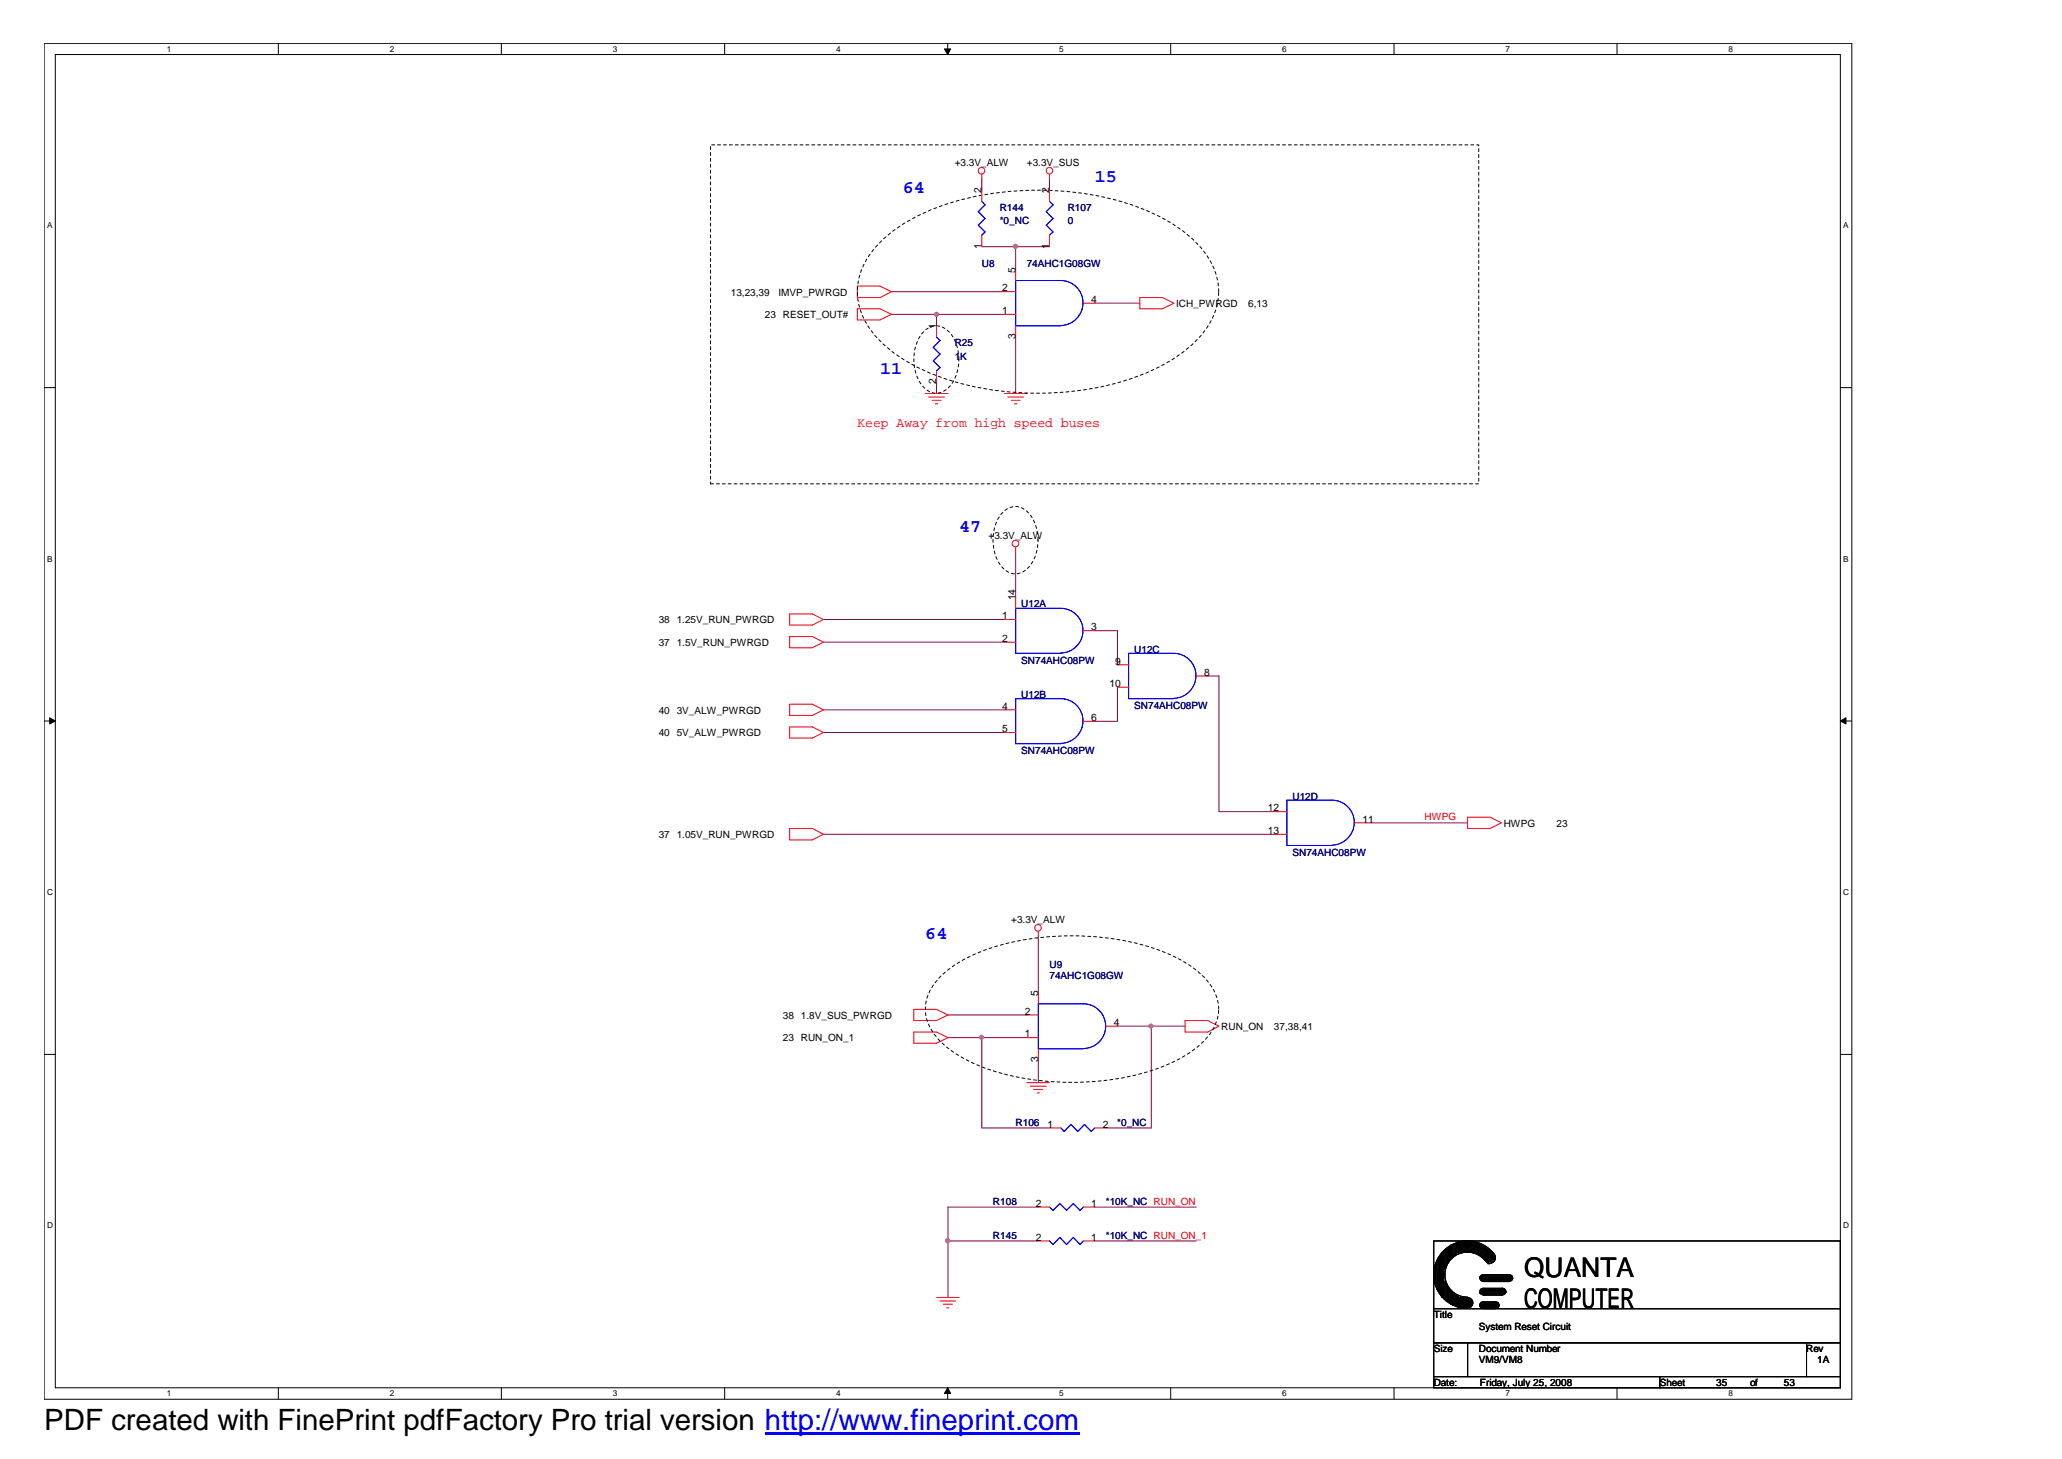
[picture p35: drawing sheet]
<svg xmlns="http://www.w3.org/2000/svg" width="297mm" height="210mm" viewBox="0 0 297 210" stroke-linecap="round" stroke-linejoin="round" font-family="sans-serif">
<defs><g id="words">
<text font-size="4.2" x="6.3" y="205.7">PDF created with FinePrint pdfFactory Pro trial version http://www.fineprint.com</text>
<g font-size="3.9">
<text x="219.3" y="183.7">QUANTA</text>
<text x="219.3" y="188.1">COMPUTER</text>
</g>
<g font-size="2.6" fill="#00f">
<text x="129.9" y="27.8">64</text>
<text x="157.5" y="26.2">15</text>
<text x="126.6" y="53.9">11</text>
<text x="138" y="76.6">47</text>
<text x="133.1" y="135.1">64</text>
</g>
<text font-size="1.9" fill="#f00" x="123.4" y="61.4">Keep Away from high speed buses</text>
<g font-size="1.5">
<text x="141.2" y="27.8" transform="rotate(-90 141.2 27.8)">2</text>
<text x="151" y="27.8" transform="rotate(-90 151 27.8)">2</text>
<text x="141.2" y="35.8" transform="rotate(-90 141.2 35.8)">1</text>
<text x="151" y="35.8" transform="rotate(-90 151 35.8)">1</text>
<text x="144.2" y="41.9">2</text>
<text x="146.1" y="39.2" transform="rotate(-90 146.1 39.2)">5</text>
<text x="134.7" y="47.3" transform="rotate(-90 134.7 47.3)">1</text>
<text x="144.2" y="45.2">1</text>
<text x="157" y="43.6">4</text>
<text x="146.1" y="48.8" transform="rotate(-90 146.1 48.8)">3</text>
<text x="134.7" y="55.3" transform="rotate(-90 134.7 55.3)">2</text>
<text x="144.2" y="89.1">1</text>
<text x="146.1" y="86.4" transform="rotate(-90 146.1 86.4)">14</text>
<text x="144.2" y="92.3">2</text>
<text x="157" y="90.7">3</text>
<text x="160.4" y="95.6">9</text>
<text x="159.6" y="98.8">10</text>
<text x="173.3" y="97.2">8</text>
<text x="144.2" y="102.1">4</text>
<text x="144.2" y="105.3">5</text>
<text x="157" y="103.7">6</text>
<text x="182.4" y="116.7">12</text>
<text x="182.4" y="120">13</text>
<text x="196" y="118.3">11</text>
<text x="149.4" y="143.3" transform="rotate(-90 149.4 143.3)">5</text>
<text x="147.4" y="146">2</text>
<text x="147.4" y="149.2">1</text>
<text x="160.3" y="147.6">4</text>
<text x="149.4" y="152.8" transform="rotate(-90 149.4 152.8)">3</text>
<text x="150.7" y="162.2">1</text>
<text x="158.7" y="162.2">2</text>
<text x="149.1" y="173.6">2</text>
<text x="157" y="173.6">1</text>
<text x="149.1" y="178.5">2</text>
<text x="157" y="178.5">1</text>
</g>
<g font-size="1.4">
<text x="137.4" y="23.8">+3.3V_ALW</text>
<text x="147.7" y="23.8">+3.3V_SUS</text>
<text x="105.2" y="42.5">13,23,39</text>
<text x="110.1" y="45.8">23 RESET_OUT#</text>
<text x="112" y="42.5">IMVP_PWRGD</text>
<text x="169.2" y="44.2">ICH_PWRGD</text>
<text x="179.6" y="44.2">6,13</text>
<text x="142.2" y="77.5">+3.3V_ALW</text>
<text x="94.8" y="89.7">38</text>
<text x="97.4" y="89.7">1.25V_RUN_PWRGD</text>
<text x="94.8" y="92.9">37</text>
<text x="97.4" y="92.9">1.5V_RUN_PWRGD</text>
<text x="94.8" y="102.7">40</text>
<text x="94.8" y="105.9">40</text>
<text x="97.4" y="102.7">3V_ALW_PWRGD</text>
<text x="97.4" y="105.9">5V_ALW_PWRGD</text>
<text x="216.4" y="118.9">HWPG</text>
<text x="224" y="118.9">23</text>
<text x="94.8" y="120.5">37</text>
<text x="97.4" y="120.5">1.05V_RUN_PWRGD</text>
<text x="145.5" y="132.7">+3.3V_ALW</text>
<text x="112.6" y="146.6">38</text>
<text x="112.6" y="149.8">23 RUN_ON_1</text>
<text x="115.2" y="146.6">1.8V_SUS_PWRGD</text>
<text x="175.7" y="148.2">RUN_ON</text>
<text x="183.3" y="148.2">37,38,41</text>
<text x="206.3" y="189.6">Title</text>
<text x="212.8" y="191.3">System Reset Circuit</text>
<text x="206.3" y="194.5">Size</text>
<text x="212.8" y="196.1">VM9/VM8</text>
<text x="212.8" y="194.5">Document Number</text>
<text x="259.9" y="194.5">Rev</text>
<text x="261.5" y="196.1">1A</text>
<text x="206.3" y="199.4">Date:</text>
<text x="212.9" y="199.4">Friday, July 25, 2008</text>
<text x="238.8" y="199.4">Sheet</text>
<text x="246.9" y="199.4">35</text>
<text x="251.8" y="199.4">of</text>
<text x="256.7" y="199.4">53</text>
</g>
<g font-size="1.4" fill="#000080">
<text x="143.8" y="30.3">R144</text>
<text x="143.8" y="32.3">*0_NC</text>
<text x="153.6" y="30.3">R107</text>
<text x="153.6" y="32.3">0</text>
<text x="141.3" y="38.5">U8</text>
<text x="147.7" y="38.5">74AHC1G08GW</text>
<text x="137.4" y="49.8">R25</text>
<text x="137.4" y="51.8">1K</text>
<text x="146.9" y="87.4">U12A</text>
<text x="146.9" y="95.5">SN74AHC08PW</text>
<text x="163.2" y="93.9">U12C</text>
<text x="146.9" y="100.4">U12B</text>
<text x="163.2" y="102">SN74AHC08PW</text>
<text x="146.9" y="108.5">SN74AHC08PW</text>
<text x="186" y="115">U12D</text>
<text x="186" y="123.2">SN74AHC08PW</text>
<text x="151" y="139.2">U9</text>
<text x="151" y="140.9">74AHC1G08GW</text>
<text x="146.1" y="162">R106</text>
<text x="160.8" y="162">*0_NC</text>
<text x="142.9" y="173.4">R108</text>
<text x="159.1" y="173.4">*10K_NC RUN_ON</text>
<text x="142.9" y="178.3">R145</text>
<text x="159.1" y="178.3">*10K_NC RUN_ON_1</text>
</g>
<text font-size="1.4" fill="#f00" x="205" y="118">HWPG</text>
<g font-size="1.2">
<text x="24" y="7.5">1</text>
<text x="56.1" y="7.5">2</text>
<text x="88.2" y="7.5">3</text>
<text x="120.3" y="7.5">4</text>
<text x="152.4" y="7.5">5</text>
<text x="184.5" y="7.5">6</text>
<text x="216.6" y="7.5">7</text>
<text x="248.7" y="7.5">8</text>
<text x="6.8" y="32.9">A</text>
<text x="265.2" y="32.9">A</text>
<text x="6.8" y="80.8">B</text>
<text x="265.2" y="80.8">B</text>
<text x="6.8" y="128.7">C</text>
<text x="265.2" y="128.7">C</text>
<text x="6.8" y="176.7">D</text>
<text x="265.2" y="176.7">D</text>
<text x="24" y="200.9">1</text>
<text x="56.1" y="200.9">2</text>
<text x="88.2" y="200.9">3</text>
<text x="120.3" y="200.9">4</text>
<text x="152.4" y="200.9">5</text>
<text x="184.5" y="200.9">6</text>
<text x="216.6" y="200.9">7</text>
<text x="248.7" y="200.9">8</text>
</g>
</g></defs>
<g fill="none" stroke="#000" stroke-width=".14">
<path d="M6.3 6.2h260.1v195.1h-260.1zM8 7.8h256.8v191.9h-256.8zM40 6.2v1.6M72.1 6.2v1.6M104.3 6.2v1.6M136.4 6.2v1.6M168.4 6.2v1.6M200.6 6.2v1.6M232.7 6.2v1.6M6.3 55.8h1.7M264.8 55.8h1.6M6.3 103.7h1.7"/>
<path d="M264.8 103.7h1.6M6.3 151.7h1.7M264.8 151.7h1.6M206.3 178.5h58.5v9.8h-58.5zM207.9 179.8v2.8l.2-.5v-2.3l.1-.1v2.1l.2-.2v-2.1l.2-.2v2l.1-.2v-1.9h.2v1.8l.1-.2v-1.6l.2-.2v1.7l.2-.2v-1.5l.1-.1v1.6M209.7 178.9l.1-.2v1.6l-.1-.2zM209.8 179.9l1.4-.2a3.6 3.6 0 0 1 3.1 1.8M209.8 179.7l1.4-.2a3.8 3.8 0 0 1 3.4 2.2M209.8 179.5l1.4-.2a4 4 0 0 1 3.6 2.3M209.8 179.4l1.4-.2a4.2 4.2 0 0 1 3.6 2.1M209.8 179.2l1.4-.2a4.3 4.3 0 0 1 3.8 2.3M209.8 178.9l1.4-.2a4.6 4.6 0 0 1 3.9 2.3"/>
<path d="M210 179l1.2-.1a4.6 4.6 0 0 1 3.9 2.3M210 178.9v1.2M211.2 178.5a4.8 4.8 0 0 1 3.7 1.9M211.2 178.5a4.8 4.8 0 0 0-4.9 4.9 4.8 4.8 0 0 0 4.9 4.8M211.2 178.5l-1.6 .2M40 199.7v1.6M72.1 199.7v1.6M104.3 199.7v1.6M136.4 199.7v1.6M168.4 199.7v1.6M200.6 199.7v1.6M206.3 188.3h58.5v4.9h-58.5z"/>
<path d="M206.3 193.2h4.9v4.8h-4.9zM206.3 198h32.5v1.7h-32.5zM206.5 182.3v2.2l.1 .6v-3.3l.2-.3v4l.1 .2v-4.6l.2-.3v5.2l.2 .2v-5.5l.1-.2v6.2M209.8 180.1l1.4-.3a3.5 3.5 0 0 1 3.1 2M209.8 186.5v1.5h-.1v-1.5l-.2-.2v1.7l-.1-.2v-1.5l-.2-.1v1.6h-.2v-1.8l-.1-.1v1.7h-.2v-1.9l-.1-.2v2l-.2-.2v-2l-.2-.2v2.1l-.1-.2v-2.3l-.2-.3v2.4h-.2v-6.7l-.1 .2v6.4M209.8 186.7h.2v1.3h.2v-1.3h.2v1.4h-.4l.5-1.4v1.4l.2-.1v-1.3l.1 .3v1.1h.2v-1.3h.2v1.3h.1v-1.3h.2v1.3l.2-.1v-1l.1 .2v.6M209.9 180.2l1.3-.2a3.3 3.3 0 0 1 2.9 1.8M211.2 193.2h48.7v4.8h-48.7zM211.2 180.1a3.2 3.2 0 0 1 2.5 1.2M211.2 180.1a3.2 3.2 0 0 0-3.3 3.3 3.2 3.2 0 0 0 3.3 3.2M211.2 180.1l-1.3 .2M213.1 183.6h4.4v.1h-4.6v.2h4.8l-.2 .2h-4.4l.2 .1h4.2"/>
<path d="M213.1 187.5h2.5v.1h-2.7v.2h2.8l-.1 .2h-2.7l.4 .1h2.3M213.1 185.5h3.4v.2h-3.4l-.2 .2h3.8l-.2 .1h-3.6l.4 .2h3.1M213.4 187.3h1.8M213.4 188.3h1.8M213.4 186.3h2.8M213.4 185.3h2.8M213.4 184.4h3.8M213.4 183.4h3.8M232.7 199.7v1.6M238.8 198h26v1.7h-26zM259.9 193.2h4.9v4.8h-4.9z"/>
<circle cx="211.1" cy="187.4" r=".78"/>
<circle cx="213.4" cy="187.8" r=".47"/>
<circle cx="213.4" cy="185.8" r=".47"/>
<circle cx="213.4" cy="183.9" r=".47"/>
<circle cx="214.4" cy="180.9" r=".79"/>
<circle cx="215.2" cy="187.8" r=".48"/>
<circle cx="216.2" cy="185.8" r=".47"/>
<circle cx="217.2" cy="183.9" r=".47"/>
</g>
<g fill="#000" stroke="#000" stroke-width=".14">
<path d="M135.9 7h.9l-.4 .8z" fill-rule="evenodd"/>
<path d="M7.2 103.3l.8 .4-.8 .5z" fill-rule="evenodd"/>
<path d="M264.8 103.7l.8-.4v.9z" fill-rule="evenodd"/>
<path d="M136.4 199.7l.4 .8h-.9z" fill-rule="evenodd"/>
</g>
<g fill="none" stroke="#800040" stroke-width=".14">
<path d="M141.3 25.7v1.7M141.3 35.5h9.7M146.1 35.5v3.2M151 25.7v1.7M128.3 42h16.2M128.3 45.2h16.2M134.7 45.2v1.7M134.7 55v1.6M146.1 48.5v8.1M157.5 43.6h6.5M146.1 79.4v6.5M118.5 89.1h26"/>
<path d="M118.5 92.4h26M157.5 90.7h3.3v4.9M160.8 98.9v4.9h-3.3M173.8 97.3h1.6v19.5h8.1M118.5 102.1h26M118.5 105.4h26M196.5 118.4h14.7M118.5 120h65M149.4 134.6v8.2M136.4 149.3h11.3M136.4 146h11.3M141.3 149.3v13h9.7"/>
<path d="M149.4 152.5v3.3M160.8 147.6h9.7M165.7 147.6v14.7h-6.6M136.4 178.5h13M149.4 173.7h-13v13M157.5 173.7h14.6M157.5 178.5h14.6"/>
</g>
<g fill="#f0f" stroke="#f0f" stroke-width=".14">
<circle cx="165.6" cy="147.6" r=".3"/>
<circle cx="141.2" cy="149.2" r=".3"/>
<circle cx="136.3" cy="178.5" r=".31"/>
<circle cx="134.7" cy="45.2" r=".3"/>
<circle cx="146.1" cy="35.4" r=".31"/>
</g>
<g fill="none" stroke="#f00" stroke-width=".14">
<path d="M141.3 25.1v.6M141.3 27.4v1.6M141.3 33.8v1.7M146.1 38.7v1.7M151 25.1v.6M151 27.4v1.6M151 33.8v1.7M123.4 41.2h3.2l1.7 .8-1.7 .8h-3.2zM123.4 44.4h3.2l1.7 .8-1.7 .8h-3.2zM133.1 56.6h3.3M133.6 57.1h2.3M134.1 57.6h1.3"/>
<path d="M134.6 58.1h.3M134.7 46.9v1.6M134.7 53.4v1.6M144.5 56.6h3.2M144.5 42h1.6M144.5 45.2h1.6M145 57.1h2.3M145.5 57.6h1.3M146 58.1h.3M146.1 46.9v1.6M155.9 43.6h1.6M164 42.8h3.3l1.6 .8-1.6 .8h-3.3z"/>
<path d="M146.1 78.7v.7M113.6 88.3h3.3l1.6 .8-1.6 .8h-3.3zM113.6 91.6h3.3l1.6 .8-1.6 .8h-3.3zM144.5 89.1h1.6M144.5 92.4h1.6M146.1 85.9v1.6M155.9 90.7h1.6M160.8 95.6h1.6M160.8 98.9h1.6M172.1 97.3h1.7M113.6 119.2h3.3l1.6 .8-1.6 .8h-3.3zM113.6 101.3h3.3l1.6 .8-1.6 .8h-3.3z"/>
<path d="M113.6 104.6h3.3l1.6 .8-1.6 .8h-3.3zM144.5 102.1h1.6M144.5 105.4h1.6M155.9 103.8h1.6M183.5 116.8h1.7M194.9 118.4h1.6M211.2 117.6h3.2l1.6 .8-1.6 .8h-3.2zM149.4 134v.6M183.5 120h1.7M131.5 145.2h3.2l1.7 .8-1.7 .8h-3.2zM131.5 148.5h3.2l1.7 .8-1.7 .8h-3.2zM147.7 155.8h3.3"/>
<path d="M147.7 146h1.7M147.7 149.3h1.7M148.3 156.3h2.2M148.7 156.7h1.3M149.2 157.2h.4M149.4 142.8v1.6M149.4 150.9v1.6M159.1 147.6h1.7M170.5 146.8h3.3l1.6 .8-1.6 .9h-3.3zM149.4 173.7h1.6M149.4 178.5h1.6M151 162.3h1.7"/>
<path d="M155.9 173.7h1.6M155.9 178.5h1.6M157.5 162.3h1.6M134.7 186.7h3.3M135.3 187.2h2.2M135.7 187.6h1.3M136.2 188.1h.3"/>
<circle cx="141.2" cy="24.6" r=".47"/>
<circle cx="151" cy="24.6" r=".47"/>
<circle cx="146.1" cy="78.2" r=".48"/>
<circle cx="149.3" cy="133.5" r=".47"/>
</g>
<path d="M102.2 20.8h110.6v48.8h-110.6zM126.9 34.6a27.6 27.6 0 0 1 13.4-6.3 42.8 42.8 0 0 1 25.8 2.5 18.4 18.4 0 0 1 7.6 6.1 9 9 0 0 1-.9 11.3 24.5 24.5 0 0 1-12.3 7 43.7 43.7 0 0 1-26.2-1.3 20.3 20.3 0 0 1-9.3-6.8 9 9 0 0 1 .9-11.4zM132.9 47.7a2.49 2.49 0 0 1 4.1 .6 6.4 6.4 0 0 1-.5 7.4 2.46 2.46 0 0 1-4.1-.6 6.5 6.5 0 0 1 .5-7.4zM144.3 73.7a2.49 2.49 0 0 1 4.1 .6 6.4 6.4 0 0 1-.5 7.4 2.46 2.46 0 0 1-4.1-.6 6.5 6.5 0 0 1 .5-7.4zM135.7 140.1a21.7 21.7 0 0 1 10.3-4.6 39.3 39.3 0 0 1 21.6 1.5 14.1 14.1 0 0 1 6.8 5 5.8 5.8 0 0 1-.7 7.3 17.3 17.3 0 0 1-7.7 4.6 38.9 38.9 0 0 1-25.2-.6 14.1 14.1 0 0 1-6.7-5 5.8 5.8 0 0 1 .7-7.2z" fill="none" stroke="#000" stroke-width=".14" stroke-dasharray=".4"/>
<path d="M141.3 29l.4 .5-.9 1 .9 .9-.9 1 .9 1-.4 .4M151 29l.5 .5-1 1 1 .9-1 1 1 1-.5 .4M134.7 48.5l.6 .5-1 1 1 .9-1 1 1 1-.6 .5M152.7 46.8a3.2 3.2 0 0 0 3.1-3.2 3.2 3.2 0 0 0-3.1-3.2h-6.6v6.5h6.6M152.7 94a3.2 3.2 0 0 0 3.1-3.3 3.2 3.2 0 0 0-3.1-3.2h-6.6v6.5h6.6M152.7 106.9a3.2 3.2 0 0 0 3.1-3.2 3.2 3.2 0 0 0-3.1-3.2h-6.6v6.5h6.6M168.9 100.5a3.2 3.2 0 0 0 3.2-3.3 3.2 3.2 0 0 0-3.2-3.2h-6.5v6.5h6.5M191.6 121.6a3.2 3.2 0 0 0 3.3-3.2 3.2 3.2 0 0 0-3.3-3.3h-6.4v6.5h6.4M155.9 150.8a3.2 3.2 0 0 0 3.2-3.2 3.2 3.2 0 0 0-3.2-3.2h-6.5v6.5h6.5M151 173.7l.5 .4 1-.9 1 .9 .9-.9 1 .9 .5-.4M151 178.5l.5 .5 1-1 1 1 .9-1 1 1 .5-.5M152.7 162.3l.4 .5 1-1 1 1 .9-1 1 1 .5-.5" fill="none" stroke="#00f" stroke-width=".14"/>
<path d="M110.1 206.3h45.2" fill="none" stroke="#00f" stroke-width=".3"/>
<use href="#words"/>
</svg>
